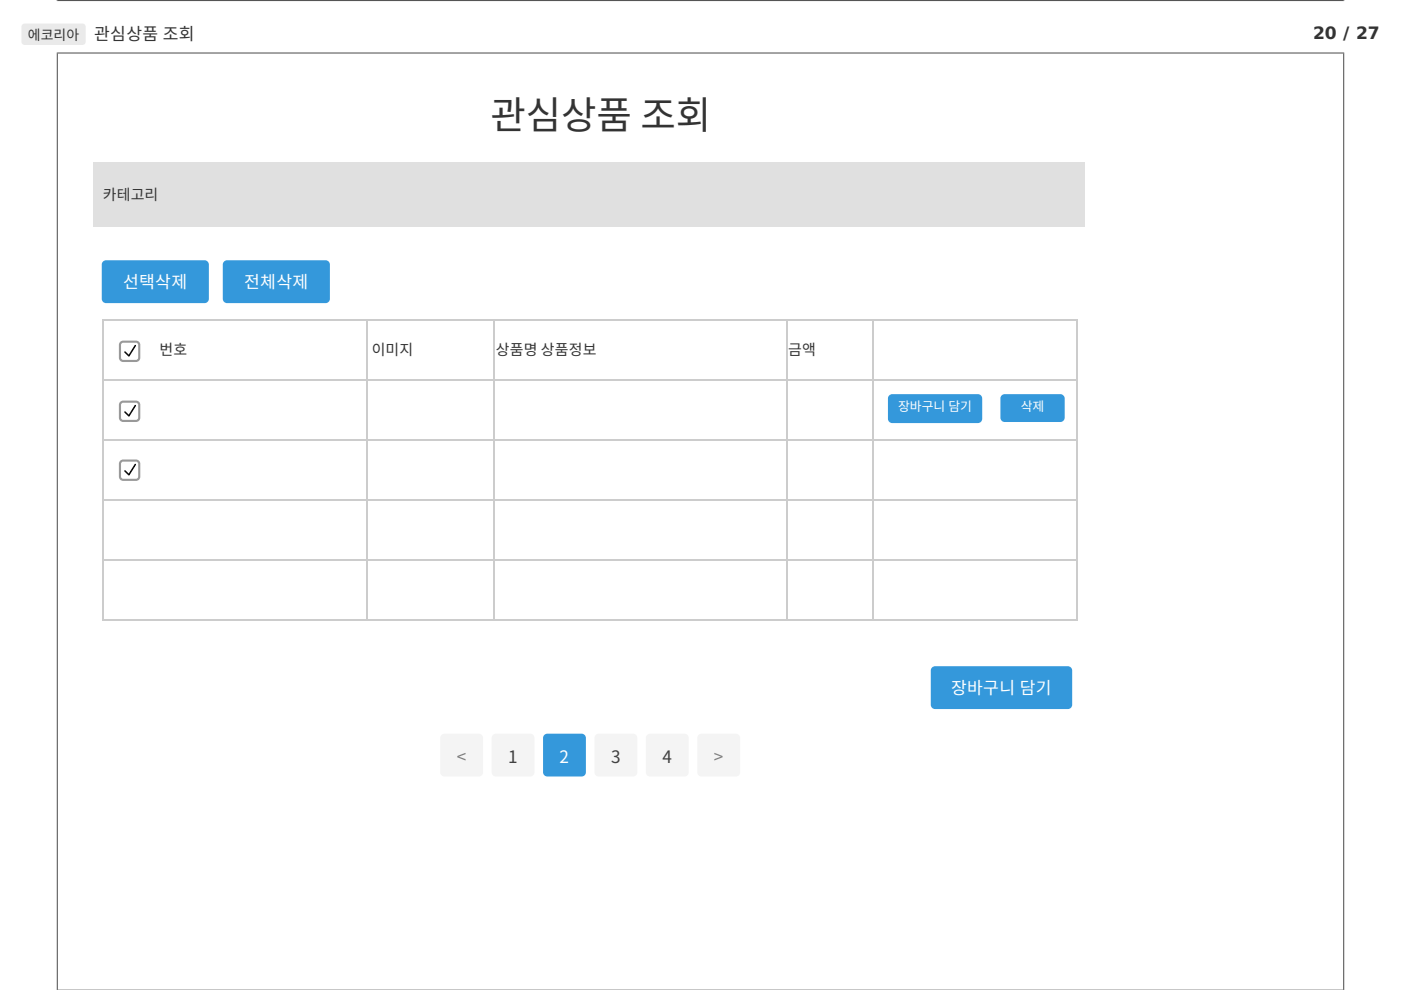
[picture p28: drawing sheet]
<svg xmlns="http://www.w3.org/2000/svg" width="297mm" height="210mm" viewBox="0 0 297 210" stroke-linecap="round" stroke-linejoin="round" font-family="sans-serif">
<defs><g id="words">
<text font-size="8.2" fill="#333" x="104" y="27.3">관심상품 조회</text>
<g font-size="3.6" fill="#333">
<text x="20" y="8.4">관심상품 조회</text>
<text x="278.4" y="8.2">20 / 27</text>
</g>
<g font-size="3.6" fill="#fff">
<text x="26.1" y="61.1">선택삭제</text>
<text x="51.8" y="61.1">전체삭제</text>
<text x="201.7" y="147.2">장바구니 담기</text>
<text x="118.7" y="161.7">2</text>
</g>
<g font-size="3.6" fill="#7f7f7f">
<text x="96.9" y="161.7">&lt;</text>
<text x="151.4" y="161.7">&gt;</text>
</g>
<g font-size="3.6" fill="#404040">
<text x="107.8" y="161.7">1</text>
<text x="129.6" y="161.7">3</text>
<text x="140.5" y="161.7">4</text>
</g>
<g font-size="3.2" fill="#333">
<text x="21.8" y="42.5">카테고리</text>
<text x="33.8" y="75.2">번호</text>
<text x="78.8" y="75.2">이미지</text>
<text x="105.1" y="75.2">상품명 상품정보</text>
<text x="167.1" y="75.2">금액</text>
</g>
<text font-size="3" fill="#333" x="5.9" y="8.4">에코리아</text>
<g font-size="2.7" fill="#fff">
<text x="190.4" y="87.2">장바구니 담기</text>
<text x="216.4" y="87.2">삭제</text>
</g>
</g></defs>
<g fill="#555">
<path d="M12 -.1h.3l-.3 .3z"/>
<path d="M284.8 -.1h.2v.3z"/>
</g>
<path d="M12 .1h273" fill="none" stroke="#555" stroke-width=".23"/>
<path d="M4.7 5.2l.5-.2h12.3a.68 .68 0 0 1 .7 .7v3.2a.68 .68 0 0 1-.7 .6h-12.3a.68 .68 0 0 1-.7-.6v-3.2z" fill-rule="evenodd" fill="#eaeaea"/>
<path d="M12.3 11.4h272.5v198.4h-272.5z" fill="#fff"/>
<path d="M12 11.2h273M12.1 11.1v198.8M284.9 11.1v198.8" fill="none" stroke="#555" stroke-width=".23"/>
<path d="M12 209.9h273" fill="none" stroke="#555" stroke-width=".21"/>
<path d="M19.8 34.5h210.2v13.6h-210.2z" fill="#e0e0e0"/>
<path d="M77.8 67.6v63.9M104.8 67.6v63.9M166.8 67.6v63.9M185.2 67.6v63.9M21.8 80.5h206.7M21.8 93.2h206.7M21.8 105.9h206.7M21.8 118.7h206.7" fill="none" stroke="#ccc" stroke-width=".23"/>
<path d="M21.8 67.8h206.7M21.9 67.6v63.9M228.4 67.6v63.9M21.8 131.4h206.7" fill="none" stroke="#ccc" stroke-width=".28"/>
<g fill="#f4f4f4">
<path d="M93.6 155.8l.6-.2h7.3a.91 .91 0 0 1 .9 .9v7.2a.91 .91 0 0 1-.9 .9h-7.3a.91 .91 0 0 1-.9-.9v-7.2z" fill-rule="evenodd"/>
<path d="M104.5 155.8l.6-.2h7.3a.91 .91 0 0 1 .9 .9v7.2a.91 .91 0 0 1-.9 .9h-7.3a.91 .91 0 0 1-.9-.9v-7.2z" fill-rule="evenodd"/>
</g>
<path d="M115.4 155.8l.6-.2h7.3a.91 .91 0 0 1 .9 .9v7.2a.91 .91 0 0 1-.9 .9h-7.3a.91 .91 0 0 1-.9-.9v-7.2z" fill-rule="evenodd" fill="#3498db"/>
<g fill="#f4f4f4">
<path d="M126.3 155.8l.6-.2h7.3a.91 .91 0 0 1 .9 .9v7.2a.91 .91 0 0 1-.9 .9h-7.3a.91 .91 0 0 1-.9-.9v-7.2z" fill-rule="evenodd"/>
<path d="M137.2 155.8l.6-.2h7.3a.91 .91 0 0 1 .9 .9v7.2a.91 .91 0 0 1-.9 .9h-7.3a.91 .91 0 0 1-.9-.9v-7.2z" fill-rule="evenodd"/>
<path d="M148.1 155.8l.6-.2h7.3a.91 .91 0 0 1 .9 .9v7.2a.91 .91 0 0 1-.9 .9h-7.3a.91 .91 0 0 1-.9-.9v-7.2z" fill-rule="evenodd"/>
</g>
<path d="M188.5 83.8l.7-.2h18.1a.91 .91 0 0 1 .9 .9v4.3a.91 .91 0 0 1-.9 .9h-18.1a.91 .91 0 0 1-.9-.9v-4.3z" fill-rule="evenodd" fill="#3498db"/>
<path d="M25.5 85.2l.6-.3h2.7a.91 .91 0 0 1 .9 .9v2.8a.91 .91 0 0 1-.9 .9h-2.7a.91 .91 0 0 1-.9-.9v-2.8zM25.9 85.4h2.9l.4 .2 .1 3-.2 .4h-3l-.4-.2v-3z" fill-rule="evenodd" fill="#999"/>
<path d="M26.4 87.3l.2-.1 .7 .7 1.2-2 .3 .1-1.4 2.3h-.2l-.8-.8z" fill="#000"/>
<path d="M25.5 97.7l.6-.3h2.7a.91 .91 0 0 1 .9 .9v2.8a.91 .91 0 0 1-.9 .9h-2.7a.91 .91 0 0 1-.9-.9v-2.8zM25.9 97.9h2.9l.4 .2 .1 3-.2 .3-3 .1-.4-.2v-3z" fill-rule="evenodd" fill="#999"/>
<path d="M26.4 99.7h.2l.7 .7 1.2-2 .3 .1-1.4 2.3h-.2l-.8-.8z" fill="#000"/>
<path d="M25.5 72.5l.6-.3h2.7a.91 .91 0 0 1 .9 .9v2.7a.91 .91 0 0 1-.9 1h-2.7a.91 .91 0 0 1-.9-1v-2.7zM25.9 72.7h2.9l.4 .2 .1 2.9-.2 .4-3 .1-.4-.2v-3z" fill-rule="evenodd" fill="#999"/>
<path d="M26.4 74.5h.2l.7 .7 1.2-2 .3 .1-1.4 2.3h-.2l-.8-.8z" fill="#000"/>
<g fill="#3498db">
<path d="M21.8 55.5l.7-.3h20.9a.91 .91 0 0 1 .9 .9v7.3a.91 .91 0 0 1-.9 .9h-20.9a.91 .91 0 0 1-.9-.9v-7.3z" fill-rule="evenodd"/>
<path d="M47.5 55.5l.6-.3h20.9a.91 .91 0 0 1 .9 .9v7.3a.91 .91 0 0 1-.9 .9h-20.9a.91 .91 0 0 1-.9-.9v-7.3z" fill-rule="evenodd"/>
<path d="M212.4 83.8l.6-.2h11.8a.91 .91 0 0 1 .9 .9v4.1a.91 .91 0 0 1-.9 .9h-11.8a.91 .91 0 0 1-.9-.9v-4.1z" fill-rule="evenodd"/>
<path d="M197.6 141.5l.7-.2h28.1a.91 .91 0 0 1 .9 .9v7.2a.91 .91 0 0 1-.9 .9h-28.1a.91 .91 0 0 1-1-.9v-7.2z" fill-rule="evenodd"/>
</g>
<use href="#words"/>
</svg>
